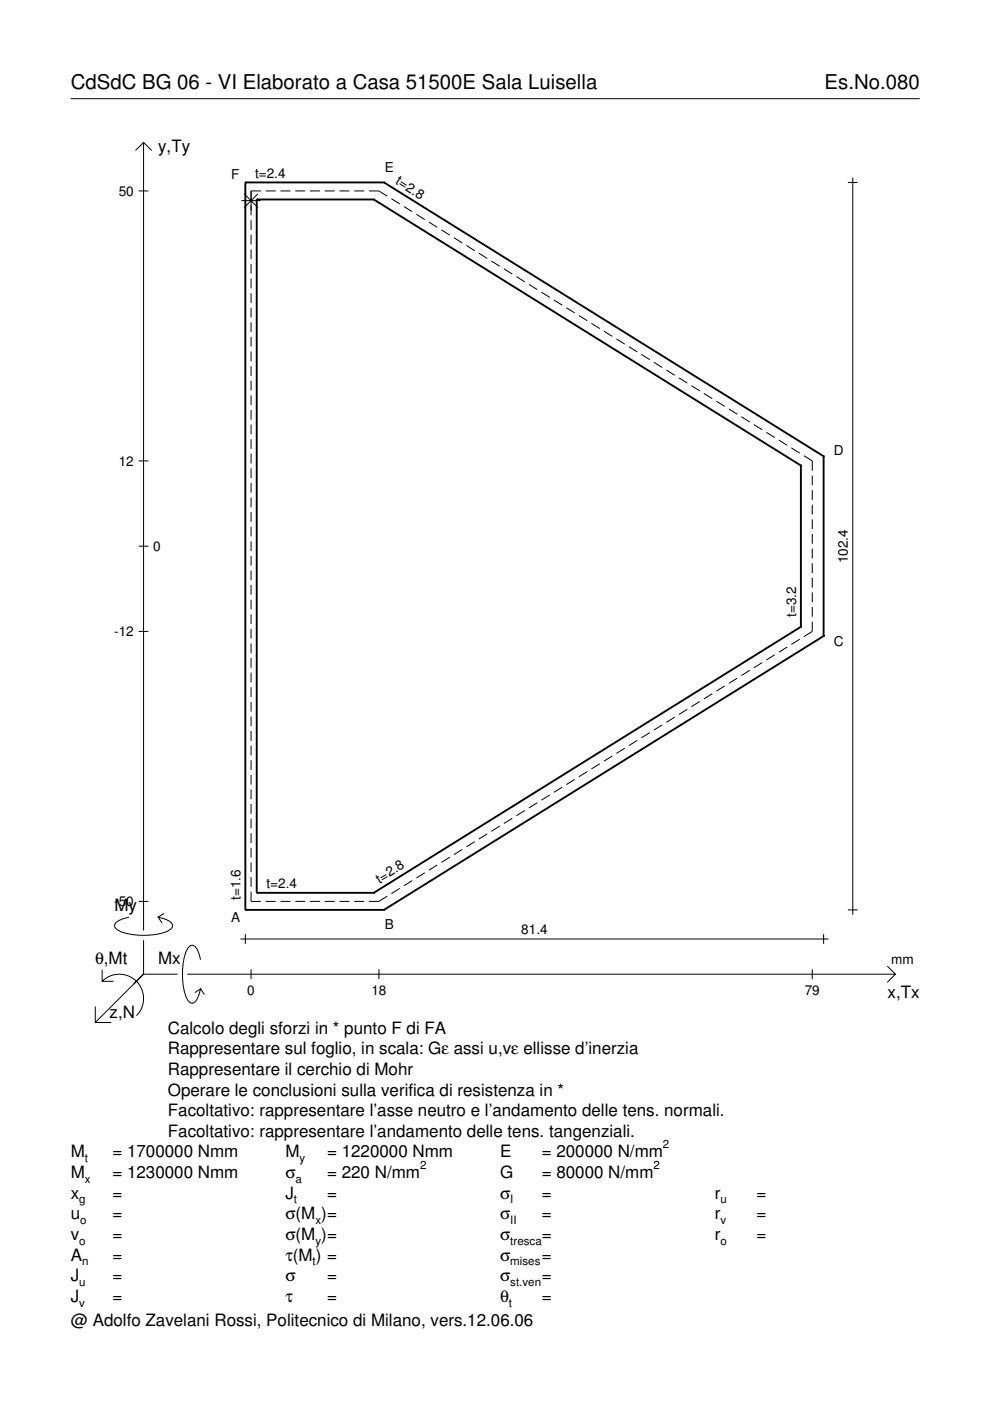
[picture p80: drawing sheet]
<svg xmlns="http://www.w3.org/2000/svg" width="210mm" height="297mm" viewBox="0 0 210 297" stroke-linecap="round" stroke-linejoin="round" font-family="sans-serif">
<defs><g id="words">
<g font-size="4.3">
<text x="15" y="18.9">CdSdC BG 06 - VI Elaborato a Casa 51500E Sala Luisella</text>
<text x="174.8" y="18.9">Es.No.080</text>
</g>
<g font-size="3.6">
<text x="33.5" y="32.3">y,Ty</text>
<text x="24.3" y="193.2">My</text>
<text x="20.1" y="204.5">θ,Mt</text>
<text x="33.5" y="204.5">Mx</text>
<text x="23.2" y="215.8">z,N</text>
<text x="188.2" y="211.7">x,Tx</text>
<text x="35.6" y="219.2">Calcolo degli sforzi in * punto F di FA</text>
<text x="35.6" y="227.9">Rappresentare il cerchio di Mohr</text>
<text x="35.6" y="223.5">Rappresentare sul foglio, in scala: Gε assi u,vε ellisse d’inerzia</text>
<text x="35.6" y="232.3">Operare le conclusioni sulla verifica di resistenza in *</text>
<text x="35.6" y="236.7">Facoltativo: rappresentare l’asse neutro e l’andamento delle tens. normali.</text>
<text x="15" y="245.4">M</text>
<text x="23.8" y="245.4">= 1700000 Nmm</text>
<text x="35.6" y="241">Facoltativo: rappresentare l’andamento delle tens. tangenziali.</text>
<text x="60.5" y="245.4">M</text>
<text x="69.3" y="245.4">= 1220000 Nmm</text>
<text x="106" y="245.4">E</text>
<text x="114.9" y="245.4">= 200000 N/mm</text>
<text x="15" y="249.8">M</text>
<text x="23.8" y="249.8">= 1230000 Nmm</text>
<text x="60.5" y="249.8">σ</text>
<text x="69.3" y="249.8">= 220 N/mm</text>
<text x="106" y="249.8">G</text>
<text x="114.9" y="249.8">= 80000 N/mm</text>
<text x="15" y="254.2">x</text>
<text x="23.8" y="254.2">=</text>
<text x="60.5" y="254.2">J</text>
<text x="69.3" y="254.2">=</text>
<text x="106" y="254.2">σ</text>
<text x="114.9" y="254.2">=</text>
<text x="151.5" y="254.2">r</text>
<text x="160.4" y="254.2">=</text>
<text x="15" y="258.5">u</text>
<text x="15" y="262.9">v</text>
<text x="23.8" y="258.5">=</text>
<text x="23.8" y="262.9">=</text>
<text x="60.5" y="258.5">σ(M )=</text>
<text x="60.5" y="262.9">σ(M )=</text>
<text x="106" y="258.5">σ</text>
<text x="106" y="262.9">σ</text>
<text x="114.9" y="258.5">=</text>
<text x="114.9" y="262.9">=</text>
<text x="151.5" y="258.5">r</text>
<text x="151.5" y="262.9">r</text>
<text x="160.4" y="258.5">=</text>
<text x="160.4" y="262.9">=</text>
<text x="15" y="267.3">A</text>
<text x="23.8" y="267.3">=</text>
<text x="60.5" y="267.3">τ(M ) =</text>
<text x="106" y="267.3">σ</text>
<text x="114.9" y="267.3">=</text>
<text x="15" y="271.7">J</text>
<text x="23.8" y="271.7">=</text>
<text x="60.5" y="271.7">σ</text>
<text x="69.3" y="271.7">=</text>
<text x="106" y="271.7">σ</text>
<text x="114.9" y="271.7">=</text>
<text x="15" y="281.2">@ Adolfo Zavelani Rossi, Politecnico di Milano, vers.12.06.06</text>
<text x="15" y="276">J</text>
<text x="23.8" y="276">=</text>
<text x="60.5" y="276">τ</text>
<text x="69.3" y="276">=</text>
<text x="106" y="276">θ</text>
<text x="114.9" y="276">=</text>
</g>
<g font-size="2.9">
<text x="25.2" y="41.5">50</text>
<text x="49" y="37.9">F</text>
<text x="54.1" y="37.7">t=2.4</text>
<text x="81.6" y="36.5">E</text>
<text x="83.7" y="38.9" transform="rotate(32 83.7 38.9)">t=2.8</text>
<text x="25.2" y="98.7">12</text>
<text x="176.8" y="96.4">D</text>
<text x="32.5" y="116.8">0</text>
<text x="179.8" y="119.4" transform="rotate(-90 179.8 119.4)">102.4</text>
<text x="168.8" y="130.8" transform="rotate(-90 168.8 130.8)">t=3.2</text>
<text x="24.2" y="134.9">-12</text>
<text x="176.8" y="137">C</text>
<text x="51" y="190.9" transform="rotate(-90 51 190.9)">t=1.6</text>
<text x="56.5" y="188.3">t=2.4</text>
<text x="80.4" y="187.3" transform="rotate(-32 80.4 187.3)">t=2.8</text>
<text x="24.2" y="192.1">-50</text>
<text x="49" y="195.5">A</text>
<text x="81.6" y="196.9">B</text>
<text x="110.5" y="198.1">81.4</text>
<text x="189" y="204.5">mm</text>
<text x="52.4" y="210.9">0</text>
<text x="78.7" y="210.9">18</text>
<text x="170.6" y="210.9">79</text>
</g>
<g font-size="2.4">
<text x="140.6" y="243.4">2</text>
<text x="18" y="246.4">t</text>
<text x="18" y="250.8">x</text>
<text x="62.7" y="250.8">a</text>
<text x="63.5" y="246.4">y</text>
<text x="89.1" y="247.8">2</text>
<text x="138.6" y="247.8">2</text>
<text x="16.8" y="255.2">g</text>
<text x="62.3" y="255.2">t</text>
<text x="108.2" y="255.2">I</text>
<text x="152.7" y="255.2">u</text>
<text x="16.8" y="263.9">o</text>
<text x="17" y="259.5">o</text>
<text x="66.9" y="259.5">x</text>
<text x="66.9" y="263.9">y</text>
<text x="108.2" y="259.5">II</text>
<text x="108.2" y="263.9">tresca</text>
<text x="152.7" y="259.5">v</text>
<text x="152.7" y="263.9">o</text>
<text x="17.4" y="268.3">n</text>
<text x="66.3" y="268.3">t</text>
<text x="108.2" y="268.3">mises</text>
<text x="16.8" y="272.7">u</text>
<text x="108.2" y="272.7">st.ven</text>
<text x="16.8" y="277">v</text>
<text x="107.9" y="277">t</text>
</g>
</g></defs>
<g fill="none" stroke="#000" stroke-width=".21">
<path d="M15 20.9h180M28.7 31.9l1.7-1.7 1.8 1.7M30.4 30.2v167.1M179.8 38.7h2M180.8 37.7v156.2M29.4 40.5h2.1M51.2 42.5h4.1M51.8 41.1l2.9 2.9M53.2 46.7v2M53.2 49.8v2M53.2 52.9v2M53.2 56v2"/>
<path d="M53.2 59.1v2M54.7 41.1l-2.9 2.9M55.3 40.5h-2.1v5.1M56.3 40.5h2.1M59.5 40.5h2.1M62.6 40.5h2.1M65.7 40.5h2.1M68.9 40.5h2.1M72 40.5h2.1M75.1 40.5h2.1M78.2 40.5h2.1l1.8 1.1M83 42.1l1.8 1.1"/>
<path d="M85.6 43.8l1.8 1.1M88.3 45.4l1.8 1.1M90.9 47.1l1.8 1.1M93.6 48.7l1.8 1.1M96.2 50.4l1.8 1.1M98.9 52l1.8 1.2M101.5 53.7l1.8 1.1M104.2 55.3l1.8 1.2M106.8 57l1.8 1.1M109.5 58.6l1.8 1.2M53.2 62.2v2M53.2 65.2v2.1"/>
<path d="M53.2 68.3v2.1M53.2 71.4v2.1M53.2 74.5v2.1M53.2 77.6v2.1M112.1 60.3l1.8 1.1M114.8 62l1.8 1.1M117.4 63.6l1.8 1.1M120.1 65.3l1.8 1.1M122.7 66.9l1.8 1.1M125.4 68.6l1.8 1.1M128 70.2l1.8 1.1M130.7 71.9l1.8 1.1"/>
<path d="M133.3 73.5l1.8 1.1M136 75.2l1.8 1.1M138.6 76.8l1.8 1.1M141.3 78.5l1.8 1.1M29.4 97.7h2.1M53.2 80.7v2.1M53.2 83.8v2.1M53.2 86.9v2.1M53.2 90v2.1M53.2 93.1v2.1M53.2 96.2v2.1M53.2 99.3v2.1"/>
<path d="M143.9 80.1l1.8 1.1M146.6 81.8l1.8 1.1M149.2 83.4l1.8 1.1M151.9 85.1l1.8 1.1M154.5 86.7l1.8 1.1M157.2 88.4l1.8 1.1M159.8 90l1.8 1.1M162.5 91.7l1.8 1.1M165.1 93.3l1.8 1.1M167.8 95l1.8 1.1M170.4 96.6l1.8 1.1v2.1M29.4 115.8h2.1"/>
<path d="M53.2 102.4v2.1M53.2 105.5v2M53.2 108.6v2M53.2 111.7v2M53.2 114.8v2M53.2 117.9v2M172.2 100.8v2.1M172.2 103.9v2.1M172.2 107v2.1M172.2 110.1v2.1M172.2 113.2v2.1M172.2 116.3v2.1"/>
<path d="M172.2 119.4v2.1M29.4 133.9h2.1M53.2 121v2M53.2 124.1v2M53.2 127.1v2.1M53.2 130.2v2.1M53.2 133.3v2.1M53.2 136.4v2.1M53.2 139.5v2.1M164.3 138.8l-1.8 1.1M166.9 137.2l-1.8 1.1M169.6 135.5l-1.8 1.1"/>
<path d="M172.2 122.5v2.1M172.2 125.6v2.1M172.2 128.7v2.1M172.2 131.8v2.1l-1.8 1.1M53.2 142.6v2.1M53.2 145.7v2.1M53.2 148.8v2.1M53.2 151.9v2.1M53.2 155v2.1M53.2 158.1v2.1M132.5 158.6l-1.8 1.1M135.1 157l-1.8 1.1"/>
<path d="M137.8 155.3l-1.8 1.1M140.4 153.7l-1.8 1.1M143.1 152l-1.8 1.1M145.7 150.4l-1.8 1.1M148.4 148.7l-1.8 1.1M151 147.1l-1.8 1.1M153.7 145.4l-1.8 1.1M156.3 143.8l-1.8 1.1M159 142.1l-1.8 1.1M161.6 140.5l-1.8 1.1M53.2 161.2v2.1M53.2 164.3v2.1"/>
<path d="M53.2 167.4v2M53.2 170.5v2M53.2 173.6v2M53.2 176.7v2M53.2 179.8v2M100.7 178.4l-1.8 1.2M103.3 176.8l-1.8 1.1M106 175.1l-1.8 1.2M108.6 173.5l-1.8 1.1M111.3 171.8l-1.8 1.2M113.9 170.2l-1.8 1.1M116.6 168.5l-1.8 1.2"/>
<path d="M119.2 166.9l-1.8 1.1M121.9 165.2l-1.8 1.1M124.5 163.6l-1.8 1.1M127.2 161.9l-1.8 1.1M129.8 160.3l-1.8 1.1M27.3 194.5a3.6 3.6 0 0 0-3 1.7l.1 .5a5.6 5.6 0 0 0 3.8 1.5 13.4 13.4 0 0 0 7.8-1l.5-.5 .1-.5a3.6 3.6 0 0 0-3.1-1.7l.8 1.2M29.4 191.1h2.1M30.4 199.3v7.3M34.7 193.7l-1.2 .8M51 199.1h124.7M52 198.1v2M53.2 189v2.1h2.1"/>
<path d="M53.2 182.9v2M53.2 186v2M56.3 191.1h2.1M59.5 191.1h2.1M62.6 191.1h2.1M65.7 191.1h2.1M68.9 191.1h2.1M72 191.1h2.1M75.1 191.1h2.1M82.1 190l-1.8 1.1h-2.1M84.8 188.4l-1.8 1.1M87.4 186.7l-1.8 1.1"/>
<path d="M90.1 185.1l-1.8 1.1M92.7 183.4l-1.8 1.1M95.4 181.8l-1.8 1.1M98 180.1l-1.8 1.1M174.6 198.1v2M179.8 192.9h2M20.2 213.4v3.4h3.4M21.7 208.1a5.1 5.1 0 0 1 7.2 0 5.1 5.1 0 0 1 0 7.2M21.7 205.6v2.5h2.4M30.4 206.6l-10.2 10.2M30.4 206.6h7.2M39.7 206.6h150.1"/>
<path d="M42.5 203.5a3.6 3.6 0 0 0-1.7-3.1l-.5 .1a5.7 5.7 0 0 0-1.5 3.8 13.3 13.3 0 0 0 1 7.8l.5 .5 .5 .1a3.6 3.6 0 0 0 1.7-3.1l-1.2 .9M42.5 209.6l.8 1.3M53.2 205.5v2.1M80.3 205.5v2.1M172.2 205.5v2.1M188.1 204.8l1.7 1.8-1.7 1.7"/>
</g>
<g fill="none" stroke="#000" stroke-width=".4">
<path d="M52 38.7h.1M52 38.7h29.4M52 38.7v154.2M81.4 38.7h.1M81.4 38.7l93.2 58M54.4 42.3h.1M54.4 42.3h24.8M54.4 42.3v147M79.2 42.3h.1M79.2 42.3l90.6 56.4M169.8 98.7h.1M169.8 98.7v34.2"/>
<path d="M174.6 96.7h.1M174.6 96.7v38.2M169.8 132.9h.1M169.8 132.9l-90.6 56.4M174.6 134.9h.1M174.6 134.9l-93.2 58M52 192.9h.1M52 192.9h29.4M54.4 189.3h.1M54.4 189.3h24.8M79.2 189.3h.1M81.4 192.9h.1"/>
</g>
<use href="#words"/>
</svg>
